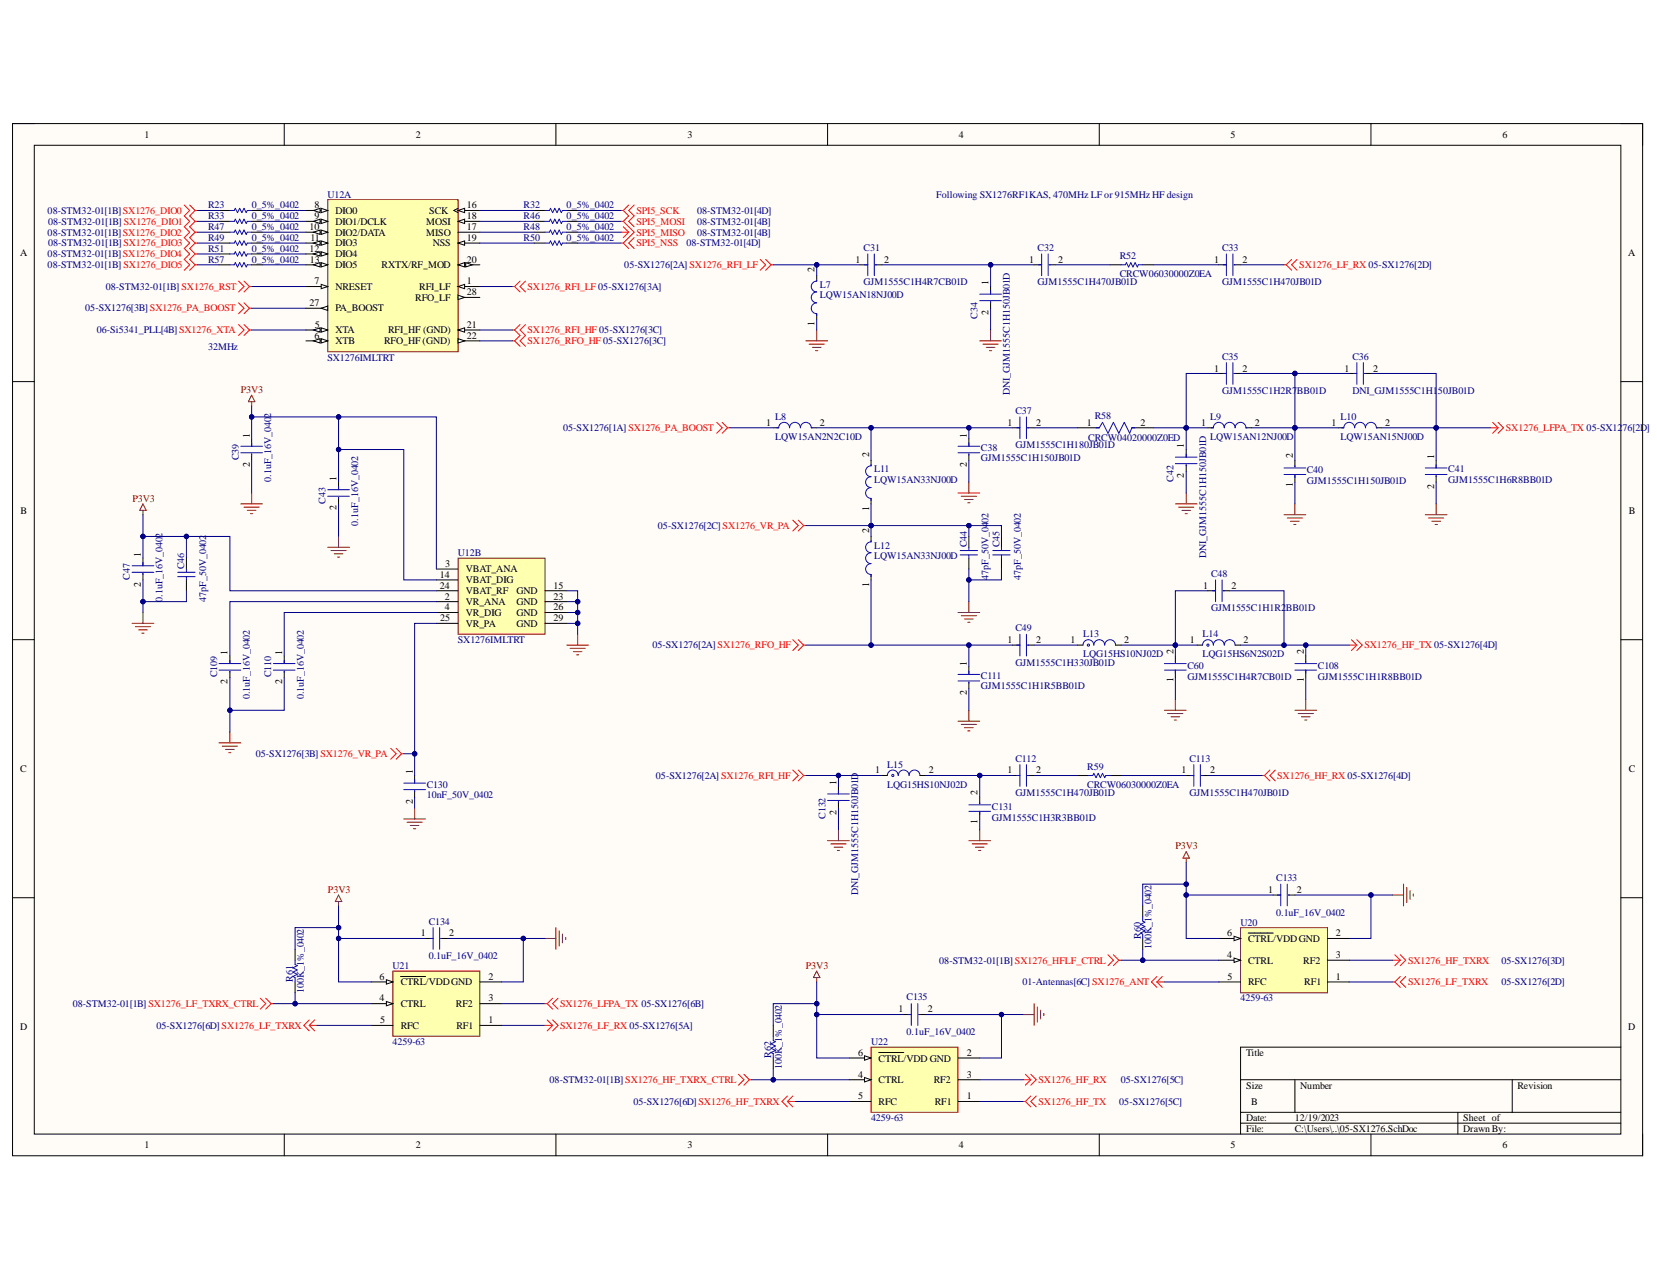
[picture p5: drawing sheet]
<svg xmlns="http://www.w3.org/2000/svg" width="279mm" height="216mm" viewBox="0 0 279 216" stroke-linecap="round" stroke-linejoin="round" font-family="sans-serif">
<defs><g id="words">
<g font-size="1.7">
<text x="24.4" y="23.2">1</text>
<text x="70.1" y="23.2">2</text>
<text x="115.9" y="23.2">3</text>
<text x="161.7" y="23.2">4</text>
<text x="207.5" y="23.2">5</text>
<text x="253.3" y="23.2">6</text>
<text x="53" y="35.1">8</text>
<text x="78.7" y="35.1">16</text>
<text x="52.2" y="38.8">10</text>
<text x="52.3" y="40.6">11</text>
<text x="53" y="36.9">9</text>
<text x="56.6" y="39.7">DIO2/DATA</text>
<text x="56.6" y="41.5">DIO3</text>
<text x="56.6" y="36">DIO0</text>
<text x="56.6" y="37.9">DIO1/DCLK</text>
<text x="71.9" y="39.7">MISO</text>
<text x="71.9" y="37.9">MOSI</text>
<text x="72.4" y="36">SCK</text>
<text x="73" y="41.5">NSS</text>
<text x="78.7" y="38.8">17</text>
<text x="78.7" y="36.9">18</text>
<text x="78.7" y="40.6">19</text>
<text x="3.4" y="43.1">A</text>
<text x="52.2" y="42.4">12</text>
<text x="52.3" y="44.3">13</text>
<text x="53" y="47.9">7</text>
<text x="56.6" y="43.4">DIO4</text>
<text x="56.6" y="45.2">DIO5</text>
<text x="64.3" y="45.2">RXTX/RF_MOD</text>
<text x="78.7" y="47.9">1</text>
<text x="78.7" y="44.3">20</text>
<text x="137.3" y="45.9" transform="rotate(-90 137.3 45.9)">2</text>
<text x="144.3" y="44.3">1</text>
<text x="149.1" y="44.3">2</text>
<text x="173.5" y="44.3">1</text>
<text x="178.4" y="44.3">2</text>
<text x="204.7" y="44.3">1</text>
<text x="209.5" y="44.3">2</text>
<text x="274.6" y="43.1">A</text>
<text x="52.2" y="51.6">27</text>
<text x="56.6" y="52.5">PA_BOOST</text>
<text x="56.6" y="48.9">NRESET</text>
<text x="70" y="50.7">RFO_LF</text>
<text x="70.7" y="48.9">RFI_LF</text>
<text x="78.7" y="49.8">28</text>
<text x="166.7" y="53.1" transform="rotate(-90 166.7 53.1)">2</text>
<text x="166.7" y="48.1" transform="rotate(-90 166.7 48.1)">1</text>
<text x="53" y="57.1">6</text>
<text x="53.1" y="55.3">5</text>
<text x="56.6" y="56.2">XTA</text>
<text x="56.6" y="58">XTB</text>
<text x="64.8" y="58">RFO_HF (GND)</text>
<text x="65.4" y="56.2">RFI_HF (GND)</text>
<text x="78.7" y="55.3">21</text>
<text x="78.7" y="57.1">22</text>
<text x="137.3" y="54.9" transform="rotate(-90 137.3 54.9)">1</text>
<text x="204.7" y="62.6">1</text>
<text x="209.5" y="62.6">2</text>
<text x="226.7" y="62.6">1</text>
<text x="231.5" y="62.6">2</text>
<text x="129.2" y="71.8">1</text>
<text x="138.2" y="71.8">2</text>
<text x="169.9" y="71.8">1</text>
<text x="174.7" y="71.8">2</text>
<text x="183.2" y="71.8">1</text>
<text x="192.3" y="71.8">2</text>
<text x="202.5" y="71.8">1</text>
<text x="211.6" y="71.8">2</text>
<text x="224.5" y="71.8">1</text>
<text x="233.5" y="71.8">2</text>
<text x="42.1" y="73.8" transform="rotate(-90 42.1 73.8)">1</text>
<text x="146.5" y="77.1" transform="rotate(-90 146.5 77.1)">2</text>
<text x="163" y="73.8" transform="rotate(-90 163 73.8)">1</text>
<text x="199.6" y="75.6" transform="rotate(-90 199.6 75.6)">1</text>
<text x="218" y="77.2" transform="rotate(-90 218 77.2)">2</text>
<text x="241.8" y="77.4" transform="rotate(-90 241.8 77.4)">1</text>
<text x="42.1" y="78.7" transform="rotate(-90 42.1 78.7)">2</text>
<text x="56.7" y="81" transform="rotate(-90 56.7 81)">1</text>
<text x="163" y="78.7" transform="rotate(-90 163 78.7)">2</text>
<text x="199.6" y="80.5" transform="rotate(-90 199.6 80.5)">2</text>
<text x="218" y="82.1" transform="rotate(-90 218 82.1)">1</text>
<text x="241.8" y="82.4" transform="rotate(-90 241.8 82.4)">2</text>
<text x="3.5" y="86.6">B</text>
<text x="56.7" y="86" transform="rotate(-90 56.7 86)">2</text>
<text x="146.5" y="89.8" transform="rotate(-90 146.5 89.8)">2</text>
<text x="146.5" y="86.1" transform="rotate(-90 146.5 86.1)">1</text>
<text x="274.6" y="86.6">B</text>
<text x="23.8" y="93.9" transform="rotate(-90 23.8 93.9)">1</text>
<text x="75.1" y="95.6">3</text>
<text x="23.8" y="98.9" transform="rotate(-90 23.8 98.9)">2</text>
<text x="74.2" y="97.4">14</text>
<text x="74.2" y="99.2">24</text>
<text x="75" y="101.1">2</text>
<text x="78.6" y="98.3">VBAT_DIG</text>
<text x="78.6" y="101.9">VR_ANA</text>
<text x="78.6" y="100.1">VBAT_RF</text>
<text x="78.6" y="96.4">VBAT_ANA</text>
<text x="87.1" y="100.1">GND</text>
<text x="87.1" y="101.9">GND</text>
<text x="93.4" y="99.2">15</text>
<text x="93.4" y="101.1">23</text>
<text x="146.5" y="98.9" transform="rotate(-90 146.5 98.9)">1</text>
<text x="202.9" y="99.2">1</text>
<text x="207.7" y="99.2">2</text>
<text x="74.2" y="104.7">25</text>
<text x="75" y="102.9">4</text>
<text x="78.6" y="105.6">VR_PA</text>
<text x="78.6" y="103.8">VR_DIG</text>
<text x="87.1" y="103.8">GND</text>
<text x="87.1" y="105.6">GND</text>
<text x="93.4" y="102.9">26</text>
<text x="93.4" y="104.7">29</text>
<text x="38.4" y="110.4" transform="rotate(-90 38.4 110.4)">1</text>
<text x="47.6" y="110.4" transform="rotate(-90 47.6 110.4)">1</text>
<text x="163" y="112.2" transform="rotate(-90 163 112.2)">1</text>
<text x="169.9" y="108.3">1</text>
<text x="174.7" y="108.3">2</text>
<text x="180.5" y="108.3">1</text>
<text x="189.6" y="108.3">2</text>
<text x="197.9" y="110.2" transform="rotate(-90 197.9 110.2)">2</text>
<text x="200.7" y="108.3">1</text>
<text x="209.7" y="108.3">2</text>
<text x="219.8" y="110.2" transform="rotate(-90 219.8 110.2)">2</text>
<text x="38.4" y="115.4" transform="rotate(-90 38.4 115.4)">2</text>
<text x="47.6" y="115.4" transform="rotate(-90 47.6 115.4)">2</text>
<text x="163" y="117.1" transform="rotate(-90 163 117.1)">2</text>
<text x="197.9" y="115" transform="rotate(-90 197.9 115)">1</text>
<text x="219.8" y="115" transform="rotate(-90 219.8 115)">1</text>
<text x="3.4" y="130.1">C</text>
<text x="69.6" y="130.5" transform="rotate(-90 69.6 130.5)">1</text>
<text x="147.6" y="130.3">1</text>
<text x="156.6" y="130.3">2</text>
<text x="169.9" y="130.3">1</text>
<text x="174.7" y="130.3">2</text>
<text x="199.2" y="130.3">1</text>
<text x="204" y="130.3">2</text>
<text x="274.6" y="130.1">C</text>
<text x="69.6" y="135.5" transform="rotate(-90 69.6 135.5)">2</text>
<text x="141" y="137.3" transform="rotate(-90 141 137.3)">2</text>
<text x="141" y="132.3" transform="rotate(-90 141 132.3)">1</text>
<text x="164.8" y="134" transform="rotate(-90 164.8 134)">2</text>
<text x="164.8" y="138.9" transform="rotate(-90 164.8 138.9)">1</text>
<text x="213.8" y="150.5">1</text>
<text x="218.7" y="150.5">2</text>
<text x="70.9" y="157.8">1</text>
<text x="75.8" y="157.8">2</text>
<text x="206.9" y="161.5">4</text>
<text x="206.9" y="157.8">6</text>
<text x="210.5" y="158.7">CTRL/VDDGND</text>
<text x="225.3" y="157.8">2</text>
<text x="225.3" y="161.5">3</text>
<text x="64" y="165.1">6</text>
<text x="67.6" y="166.1">CTRL/VDDGND</text>
<text x="82.4" y="165.1">2</text>
<text x="207" y="165.1">5</text>
<text x="210.5" y="162.4">CTRL</text>
<text x="210.5" y="166.1">RFC</text>
<text x="219.8" y="162.4">RF2</text>
<text x="219.9" y="166.1">RF1</text>
<text x="225.3" y="165.1">1</text>
<text x="3.4" y="173.6">D</text>
<text x="64" y="168.8">4</text>
<text x="64.1" y="172.5">5</text>
<text x="67.6" y="169.7">CTRL</text>
<text x="67.6" y="173.4">RFC</text>
<text x="76.9" y="169.7">RF2</text>
<text x="76.9" y="173.4">RF1</text>
<text x="82.4" y="172.5">1</text>
<text x="82.4" y="168.8">3</text>
<text x="151.5" y="170.6">1</text>
<text x="156.4" y="170.6">2</text>
<text x="274.6" y="173.6">D</text>
<text x="144.7" y="178">6</text>
<text x="148.1" y="178.9">CTRL/VDD GND</text>
<text x="163" y="178">2</text>
<text x="210.1" y="178">Title</text>
<text x="144.7" y="181.6">4</text>
<text x="144.7" y="185.2">5</text>
<text x="148.1" y="182.5">CTRL</text>
<text x="157.4" y="182.5">RF2</text>
<text x="163" y="185.2">1</text>
<text x="163" y="181.6">3</text>
<text x="210.1" y="183.5">Size</text>
<text x="219.3" y="183.5">Number</text>
<text x="255.9" y="183.5">Revision</text>
<text x="148.1" y="186.2">RFC</text>
<text x="157.6" y="186.2">RF1</text>
<text x="210.1" y="189">Date:</text>
<text x="210.1" y="190.7">File:</text>
<text x="211" y="186.2">B</text>
<text x="218.3" y="189">12/19/2023</text>
<text x="218.3" y="190.7">C:\Users\..\05-SX1276.SchDoc</text>
<text x="246.7" y="189">Sheet of</text>
<text x="246.7" y="190.7">DrawnBy:</text>
<text x="24.4" y="193.5">1</text>
<text x="70.1" y="193.5">2</text>
<text x="115.9" y="193.5">3</text>
<text x="161.7" y="193.5">4</text>
<text x="207.5" y="193.5">5</text>
<text x="253.3" y="193.5">6</text>
</g>
<g font-size="1.7" fill="#000080">
<text x="35.1" y="35.1">R23</text>
<text x="42.4" y="35.1">0_5%_0402</text>
<text x="55.2" y="33.3">U12A</text>
<text x="88.3" y="35.1">R32</text>
<text x="95.5" y="35.1">0_5%_0402</text>
<text x="157.9" y="33.3">Following SX1276RF1KAS, 470MHz LF or 915MHz HF design</text>
<text x="8" y="36">08-STM32-01[1B]SX1276_DIO0</text>
<text x="8" y="39.7">08-STM32-01[1B]SX1276_DIO2</text>
<text x="8.1" y="37.9">08-STM32-01[1B] SX1276_DIO1</text>
<text x="8.1" y="41.5">08-STM32-01[1B]SX1276_DIO3</text>
<text x="35.1" y="36.9">R33</text>
<text x="35.1" y="38.8">R47</text>
<text x="35.1" y="40.6">R49</text>
<text x="42.4" y="36.9">0_5%_0402</text>
<text x="42.4" y="38.8">0_5%_0402</text>
<text x="42.4" y="40.6">0_5%_0402</text>
<text x="88.3" y="36.9">R46</text>
<text x="88.3" y="38.8">R48</text>
<text x="88.3" y="40.6">R50</text>
<text x="95.5" y="36.9">0_5%_0402</text>
<text x="95.5" y="38.8">0_5%_0402</text>
<text x="95.5" y="40.6">0_5%_0402</text>
<text x="115.8" y="41.5">08-STM32-01[4D]</text>
<text x="117.5" y="36">08-STM32-01[4D]</text>
<text x="117.5" y="37.9">08-STM32-01[4B]</text>
<text x="117.5" y="39.7">08-STM32-01[4B]</text>
<text x="8" y="43.4">08-STM32-01[1B]SX1276_DIO4</text>
<text x="8" y="45.2">08-STM32-01[1B] SX1276_DIO5</text>
<text x="35.1" y="42.4">R51</text>
<text x="35.1" y="44.3">R57</text>
<text x="42.4" y="42.4">0_5%_0402</text>
<text x="42.4" y="44.3">0_5%_0402</text>
<text x="105.3" y="45.2">05-SX1276[2A] SX1276_RFI_LF</text>
<text x="145.6" y="42.3">C31</text>
<text x="174.9" y="42.3">C32</text>
<text x="188.8" y="43.7">R52</text>
<text x="188.8" y="46.7">CRCW06030000Z0EA</text>
<text x="206.1" y="42.3">C33</text>
<text x="14.4" y="52.5">05-SX1276[3B] SX1276_PA_BOOST</text>
<text x="17.8" y="48.9">08-STM32-01[1B] SX1276_RST</text>
<text x="138.2" y="48.5">L7</text>
<text x="138.2" y="50.3">LQW15AN18NJ00D</text>
<text x="145.6" y="48.1">GJM1555C1H4R7CB01D</text>
<text x="164.8" y="53.8" transform="rotate(-90 164.8 53.8)">C34</text>
<text x="174.9" y="48.1">GJM1555C1H470JB01D</text>
<text x="206.1" y="48.1">GJM1555C1H470JB01D</text>
<text x="16.3" y="56.2">06-Si5341_PLL[4B]SX1276_XTA</text>
<text x="35.1" y="58.9">32MHz</text>
<text x="55.2" y="60.8">SX1276IMLTRT</text>
<text x="206.1" y="60.6">C35</text>
<text x="228" y="60.6">C36</text>
<text x="130.7" y="70.8">L8</text>
<text x="170.3" y="66.6" transform="rotate(-90 170.3 66.6)">DNI_GJM1555C1H150JB01D</text>
<text x="171.2" y="69.7">C37</text>
<text x="184.6" y="70.7">R58</text>
<text x="204" y="70.8">L9</text>
<text x="206.1" y="66.4">GJM1555C1H2R7BB01D</text>
<text x="226" y="70.8">L10</text>
<text x="228" y="66.4">DNI_GJM1555C1H150JB01D</text>
<text x="40.2" y="77.6" transform="rotate(-90 40.2 77.6)">C39</text>
<text x="95" y="72.7">05-SX1276[1A] SX1276_PA_BOOST</text>
<text x="130.7" y="74.1">LQW15AN2N2C10D</text>
<text x="165.4" y="76">C38</text>
<text x="165.4" y="77.8">GJM1555C1H150JB01D</text>
<text x="171.2" y="75.6">GJM1555C1H180JB01D</text>
<text x="183.5" y="74.3">CRCW04020000Z0ED</text>
<text x="204" y="74.1">LQW15AN12NJ00D</text>
<text x="226" y="74.1">LQW15AN15NJ00D</text>
<text x="45.7" y="81.2" transform="rotate(-90 45.7 81.2)">0.1uF_16V_0402</text>
<text x="147.4" y="79.6">L11</text>
<text x="147.4" y="81.5">LQW15AN33NJ00D</text>
<text x="197.9" y="81.2" transform="rotate(-90 197.9 81.2)">C42</text>
<text x="220.4" y="79.8">C40</text>
<text x="220.4" y="81.6">GJM1555C1H150JB01D</text>
<text x="244.2" y="79.6">C41</text>
<text x="244.2" y="81.5">GJM1555C1H6R8BB01D</text>
<text x="54.9" y="84.9" transform="rotate(-90 54.9 84.9)">C43</text>
<text x="60.4" y="88.6" transform="rotate(-90 60.4 88.6)">0.1uF_16V_0402</text>
<text x="110.9" y="89.2">05-SX1276[2C] SX1276_VR_PA</text>
<text x="31" y="95.9" transform="rotate(-90 31 95.9)">C46</text>
<text x="77.2" y="93.7">U12B</text>
<text x="147.4" y="92.5">L12</text>
<text x="147.4" y="94.2">LQW15AN33NJ00D</text>
<text x="163" y="92.2" transform="rotate(-90 163 92.2)">C44</text>
<text x="168.5" y="92.2" transform="rotate(-90 168.5 92.2)">C45</text>
<text x="203.4" y="94.1" transform="rotate(-90 203.4 94.1)">DNI_GJM1555C1H150JB01D</text>
<text x="21.9" y="97.7" transform="rotate(-90 21.9 97.7)">C47</text>
<text x="27.4" y="101.4" transform="rotate(-90 27.4 101.4)">0.1uF_16V_0402</text>
<text x="34.8" y="101.4" transform="rotate(-90 34.8 101.4)">47pF_50V_0402</text>
<text x="166.7" y="97.7" transform="rotate(-90 166.7 97.7)">47pF_50V_0402</text>
<text x="172.2" y="97.7" transform="rotate(-90 172.2 97.7)">47pF_50V_0402</text>
<text x="204.2" y="97.2">C48</text>
<text x="171.2" y="106.3">C49</text>
<text x="182.6" y="107.4">L13</text>
<text x="202.8" y="107.4">L14</text>
<text x="204.2" y="103">GJM1555C1H1R2BB01D</text>
<text x="77.2" y="108.3">SX1276IMLTRT</text>
<text x="110" y="109.3">05-SX1276[2A] SX1276_RFO_HF</text>
<text x="171.2" y="112.2">GJM1555C1H330JB01D</text>
<text x="182.6" y="110.7">LQG15HS10NJ02D</text>
<text x="200.2" y="112.7">C60</text>
<text x="202.8" y="110.7">LQG15HS6N2S02D</text>
<text x="222.2" y="112.7">C108</text>
<text x="36.6" y="114.2" transform="rotate(-90 36.6 114.2)">C109</text>
<text x="42.1" y="117.9" transform="rotate(-90 42.1 117.9)">0.1uF_16V_0402</text>
<text x="45.7" y="114.2" transform="rotate(-90 45.7 114.2)">C110</text>
<text x="51.2" y="117.9" transform="rotate(-90 51.2 117.9)">0.1uF_16V_0402</text>
<text x="165.4" y="114.4">C111</text>
<text x="165.4" y="116.2">GJM1555C1H1R5BB01D</text>
<text x="200.2" y="114.6">GJM1555C1H4R7CB01D</text>
<text x="222.2" y="114.6">GJM1555C1H1R8BB01D</text>
<text x="43.1" y="127.6">05-SX1276[3B] SX1276_VR_PA</text>
<text x="110.6" y="131.2">05-SX1276[2A] SX1276_RFI_HF</text>
<text x="149.6" y="129.5">L15</text>
<text x="171.2" y="128.4">C112</text>
<text x="183.3" y="129.8">R59</text>
<text x="200.6" y="128.4">C113</text>
<text x="72" y="132.8">C130</text>
<text x="72" y="134.5">10nF_50V_0402</text>
<text x="149.6" y="132.8">LQG15HS10NJ02D</text>
<text x="167.3" y="136.6">C131</text>
<text x="171.2" y="134.2">GJM1555C1H470JB01D</text>
<text x="183.3" y="132.8">CRCW06030000Z0EA</text>
<text x="200.6" y="134.2">GJM1555C1H470JB01D</text>
<text x="139.2" y="138" transform="rotate(-90 139.2 138)">C132</text>
<text x="167.3" y="138.4">GJM1555C1H3R3BB01D</text>
<text x="215.2" y="148.5">C133</text>
<text x="72.3" y="155.8">C134</text>
<text x="144.7" y="150.9" transform="rotate(-90 144.7 150.9)">DNI_GJM1555C1H150JB01D</text>
<text x="215.2" y="154.3">0.1uF_16V_0402</text>
<text x="72.3" y="161.7">0.1uF_16V_0402</text>
<text x="192.4" y="158.2" transform="rotate(-90 192.4 158.2)">R60</text>
<text x="194.1" y="160" transform="rotate(-90 194.1 160)">100K_1%_0402</text>
<text x="209.2" y="156">U20</text>
<text x="49.4" y="165.5" transform="rotate(-90 49.4 165.5)">R61</text>
<text x="51.2" y="167.3" transform="rotate(-90 51.2 167.3)">100K_1%_0402</text>
<text x="66.2" y="163.3">U21</text>
<text x="158.4" y="162.4">08-STM32-01[1B] SX1276_HFLF_CTRL</text>
<text x="172.4" y="166.1">01-Antennas[6C] SX1276_ANT</text>
<text x="253.2" y="166.1">05-SX1276[2D]</text>
<text x="253.2" y="162.4">05-SX1276[3D]</text>
<text x="12.3" y="169.7">08-STM32-01[1B] SX1276_LF_TXRX_CTRL</text>
<text x="26.4" y="173.4">05-SX1276[6D] SX1276_LF_TXRX</text>
<text x="152.9" y="168.6">C135</text>
<text x="209.2" y="168.8">4259-63</text>
<text x="66.2" y="176.1">4259-63</text>
<text x="130" y="178.3" transform="rotate(-90 130 178.3)">R62</text>
<text x="146.9" y="176.1">U22</text>
<text x="152.9" y="174.5">0.1uF_16V_0402</text>
<text x="92.7" y="182.5">08-STM32-01[1B] SX1276_HF_TXRX_CTRL</text>
<text x="131.8" y="180.2" transform="rotate(-90 131.8 180.2)">100K_1%_0402</text>
<text x="189" y="182.5">05-SX1276[5C]</text>
<text x="106.8" y="186.2">05-SX1276[6D] SX1276_HF_TXRX</text>
<text x="146.9" y="189">4259-63</text>
<text x="188.7" y="186.2">05-SX1276[5C]</text>
</g>
<g font-size="1.7" fill="#f00">
<text x="107.3" y="36">SPI5_SCK</text>
<text x="107.3" y="37.9">SPI5_MOSI</text>
<text x="107.3" y="39.7">SPI5_MISO</text>
<text x="107.3" y="41.5">SPI5_NSS</text>
<text x="219.1" y="45.2">SX1276_LF_RX 05-SX1276[2D]</text>
<text x="89" y="48.9">SX1276_RFI_LF 05-SX1276[3A]</text>
<text x="89" y="58">SX1276_RFO_HF 05-SX1276[3C]</text>
<text x="89" y="56.2">SX1276_RFI_HF 05-SX1276[3C]</text>
<text x="253.9" y="72.7">SX1276_LFPA_TX 05-SX1276[2D]</text>
<text x="230.1" y="109.3">SX1276_HF_TX 05-SX1276[4D]</text>
<text x="215.4" y="131.2">SX1276_HF_RX 05-SX1276[4D]</text>
<text x="237.4" y="166.1">SX1276_LF_TXRX</text>
<text x="237.4" y="162.4">SX1276_HF_TXRX</text>
<text x="94.4" y="173.4">SX1276_LF_RX 05-SX1276[5A]</text>
<text x="94.4" y="169.7">SX1276_LFPA_TX 05-SX1276[6B]</text>
<text x="175.1" y="182.5">SX1276_HF_RX</text>
<text x="175.1" y="186.2">SX1276_HF_TX</text>
</g>
<g font-size="1.7" fill="#800000">
<text x="40.6" y="66.3">P3V3</text>
<text x="22.3" y="84.6">P3V3</text>
<text x="198.2" y="143.2">P3V3</text>
<text x="55.3" y="150.5">P3V3</text>
<text x="135.9" y="163.3">P3V3</text>
</g>
</g></defs>
<path d="M2.1 20.8h274.9v174h-274.9z" fill-rule="evenodd" fill="#fffcf8"/>
<path d="M2.1 20.8h274.9v174h-274.9z" fill="none" stroke="#000" stroke-width=".17"/>
<path d="M5.8 24.5h267.5v166.6h-267.5z" fill-rule="evenodd" fill="#fffcf8"/>
<g fill="none" stroke="#000" stroke-width=".17">
<path d="M2.1 20.8h3.7M5.8 24.5h267.5v166.6h-267.5zM47.9 20.8v3.7M93.7 20.8v3.7M139.5 20.8v3.7M185.4 20.8v3.7M231.2 20.8v3.7M273.3 20.8h3.7v3.7M2.1 64.3h3.7M273.3 64.3h3.7M2.1 107.8h3.7M273.3 107.8h3.7"/>
<path d="M2.1 151.3h3.7M273.3 151.3h3.7M273.3 176.5h-64.1v14.6M47.9 191.1v3.7M93.7 191.1v3.7M139.5 191.1v3.7M185.4 191.1v3.7M209.2 182h64.1M209.2 187.5h64.1M209.2 189.3h64.1M218.3 182v5.5M231.2 191.1v3.7"/>
<path d="M245.8 187.5v3.6M255 182v5.5M277 191.1v3.7"/>
</g>
<path d="M55.3 33.6h21.9v25.7h-21.9z" fill-rule="evenodd" fill="#ffffb0"/>
<path d="M55.3 33.6h21.9v25.7h-21.9z" fill="none" stroke="#800000" stroke-width=".17"/>
<path d="M77.2 48.3h3.7" fill="none" stroke="#000" stroke-width=".17"/>
<path d="M77.2 48.3l1.1-.4v.8z" fill="#f8fcff"/>
<path d="M51.6 39.1h3.7M77.2 48.3l1.1-.4v.8z" fill="none" stroke="#000" stroke-width=".17"/>
<path d="M54.2 38.8l1.1 .3-1.1 .4z" fill="#f8fcff"/>
<path d="M54.2 38.8l1.1 .3-1.1 .4z" fill="none" stroke="#000" stroke-width=".17"/>
<path d="M52.9 39.1l1.1-.3v.7z" fill="#f8fcff"/>
<path d="M52.9 39.1l1.1-.3v.7zM51.6 41h3.7" fill="none" stroke="#000" stroke-width=".17"/>
<path d="M54.2 40.6l1.1 .4-1.1 .3z" fill="#f8fcff"/>
<path d="M54.2 40.6l1.1 .4-1.1 .3z" fill="none" stroke="#000" stroke-width=".17"/>
<path d="M52.9 41l1.1-.4v.7z" fill="#f8fcff"/>
<path d="M51.6 42.8h3.7M52.9 41l1.1-.4v.7z" fill="none" stroke="#000" stroke-width=".17"/>
<path d="M54.2 42.4l1.1 .4-1.1 .4z" fill="#f8fcff"/>
<path d="M54.2 42.4l1.1 .4-1.1 .4z" fill="none" stroke="#000" stroke-width=".17"/>
<path d="M52.9 42.8l1.1-.4v.8z" fill="#f8fcff"/>
<path d="M51.6 44.6h3.7M52.9 42.8l1.1-.4v.8z" fill="none" stroke="#000" stroke-width=".17"/>
<path d="M54.2 44.3l1.1 .3-1.1 .4z" fill="#f8fcff"/>
<path d="M54.2 44.3l1.1 .3-1.1 .4z" fill="none" stroke="#000" stroke-width=".17"/>
<path d="M52.9 44.6l1.1-.3v.7z" fill="#f8fcff"/>
<path d="M77.2 35.5h3.7M52.9 44.6l1.1-.3v.7z" fill="none" stroke="#000" stroke-width=".17"/>
<path d="M77.2 35.5l1.1-.4v.7z" fill="#f8fcff"/>
<path d="M77.2 35.5l1.1-.4v.7zM77.2 35.1l-.7 .4 .7 .3M77.2 39.1h3.7M77.2 37.3h3.7" fill="none" stroke="#000" stroke-width=".17"/>
<path d="M77.2 37.3l1.1-.4v.8z" fill="#f8fcff"/>
<path d="M77.2 37.3l1.1-.4v.8zM77.2 41h3.7" fill="none" stroke="#000" stroke-width=".17"/>
<path d="M77.2 41l1.1-.4v.7z" fill="#f8fcff"/>
<path d="M77.2 41l1.1-.4v.7zM77.2 44.6h3.7" fill="none" stroke="#000" stroke-width=".17"/>
<path d="M77.2 44.6l1.1-.3v.7z" fill="#f8fcff"/>
<path d="M77.2 44.6l1.1-.3v.7z" fill="none" stroke="#000" stroke-width=".17"/>
<path d="M78.5 44.3l1.1 .3-1.1 .4z" fill="#f8fcff"/>
<path d="M77.2 55.6h3.7M78.5 44.3l1.1 .3-1.1 .4z" fill="none" stroke="#000" stroke-width=".17"/>
<path d="M77.2 55.6l1.1-.3v.7z" fill="#f8fcff"/>
<path d="M77.2 55.6l1.1-.3v.7zM77.2 57.5h3.7" fill="none" stroke="#000" stroke-width=".17"/>
<path d="M77.2 57.1l1.1 .4-1.1 .3z" fill="#f8fcff"/>
<path d="M51.6 52h3.7M77.2 57.1l1.1 .4-1.1 .3z" fill="none" stroke="#000" stroke-width=".17"/>
<path d="M54.2 52l1.1-.4v.7z" fill="#f8fcff"/>
<path d="M54.2 52l1.1-.4v.7zM77.2 50.1h3.7" fill="none" stroke="#000" stroke-width=".17"/>
<path d="M77.2 49.8l1.1 .3-1.1 .4z" fill="#f8fcff"/>
<path d="M51.6 55.6h3.7M77.2 49.8l1.1 .3-1.1 .4z" fill="none" stroke="#000" stroke-width=".17"/>
<path d="M54.2 55.3l1.1 .3-1.1 .4z" fill="#f8fcff"/>
<path d="M54.2 55.3l1.1 .3-1.1 .4z" fill="none" stroke="#000" stroke-width=".17"/>
<path d="M52.9 55.6l1.1-.3v.7z" fill="#f8fcff"/>
<path d="M51.6 57.5h3.7M52.9 55.6l1.1-.3v.7z" fill="none" stroke="#000" stroke-width=".17"/>
<path d="M54.2 57.1l1.1 .4-1.1 .3z" fill="#f8fcff"/>
<path d="M54.2 57.1l1.1 .4-1.1 .3z" fill="none" stroke="#000" stroke-width=".17"/>
<path d="M52.9 57.5l1.1-.4v.7z" fill="#f8fcff"/>
<path d="M51.6 48.3h3.7M52.9 57.5l1.1-.4v.7z" fill="none" stroke="#000" stroke-width=".17"/>
<path d="M54.2 47.9l1.1 .4-1.1 .4z" fill="#f8fcff"/>
<path d="M51.6 35.5h3.7M54.2 47.9l1.1 .4-1.1 .4z" fill="none" stroke="#000" stroke-width=".17"/>
<path d="M54.2 35.1l1.1 .4-1.1 .3z" fill="#f8fcff"/>
<path d="M54.2 35.1l1.1 .4-1.1 .3z" fill="none" stroke="#000" stroke-width=".17"/>
<path d="M52.9 35.5l1.1-.4v.7z" fill="#f8fcff"/>
<path d="M51.6 37.3h3.7M52.9 35.5l1.1-.4v.7z" fill="none" stroke="#000" stroke-width=".17"/>
<path d="M54.2 36.9l1.1 .4-1.1 .4z" fill="#f8fcff"/>
<path d="M54.2 36.9l1.1 .4-1.1 .4z" fill="none" stroke="#000" stroke-width=".17"/>
<path d="M52.9 37.3l1.1-.4v.8z" fill="#f8fcff"/>
<path d="M52.9 37.3l1.1-.4v.8z" fill="none" stroke="#000" stroke-width=".17"/>
<path d="M77.2 94.1h14.7v12.8h-14.7z" fill-rule="evenodd" fill="#ffffb0"/>
<g fill="none" stroke="#800000" stroke-width=".17">
<path d="M135.9 57.5h3.6M136.4 58h2.6M137 58.6h1.4M137.5 59.1h.4M137.7 55.6v1.9M165.2 57.5h3.7M165.7 58h2.6M166.3 58.6h1.5M166.8 59.1h.4M167 55.6v1.9M42.4 66.6l.6 1.1h-1.1zM42.4 67.7v.7"/>
<path d="M24.1 84.9l.6 1.1h-1.1zM24.1 86v.7M40.6 84.9h3.7M41.1 85.5h2.6M41.7 86h1.5M42.2 86.6h.4M42.4 83.1v1.8M55.3 92.2h3.6M55.8 92.8h2.6M56.4 93.3h1.4M56.9 93.9h.4M57.1 90.4v1.8"/>
<path d="M77.2 94.1h14.7v12.8h-14.7zM161.5 83.1h3.7M162.1 83.6h2.5M162.6 84.2h1.5M163.2 84.7h.3M163.4 81.3v1.8M198.2 84.9h3.6M198.7 85.5h2.6M199.3 86h1.4M199.8 86.6h.4M200 83.1v1.8M216.5 86.8h3.7"/>
<path d="M217.1 87.3h2.5M217.6 87.9h1.5M218.2 88.4h.3M218.3 84.9v1.9M240.3 86.8h3.7M240.9 87.3h2.5M241.4 87.9h1.5M242 88.4h.3M242.2 84.9v1.9M22.3 105.1h3.6M22.8 105.6h2.6M23.4 106.2h1.4"/>
<path d="M23.9 106.7h.4M24.1 103.2v1.9M95.6 108.7h3.6M96.1 109.3h2.6M96.7 109.8h1.4M97.2 110.4h.4M97.4 106.9v1.8M161.5 103.2h3.7M162.1 103.8h2.5M162.6 104.3h1.5M163.2 104.9h.3M163.4 101.4v1.8"/>
<path d="M163.4 119.7v1.8M196.4 119.7h3.6M198.2 117.9v1.8M218.3 119.7h3.7M220.2 117.9v1.8M36.9 125.2h3.7M37.5 125.8h2.5M38 126.3h1.5M38.6 126.9h.3M38.8 123.4v1.8M68.1 138h3.6M68.6 138.6h2.6"/>
<path d="M69.2 139.1h1.4M69.7 139.7h.4M69.9 136.2v1.8M141.4 139.9v1.8M161.5 121.5h3.7M162.1 122.1h2.5M162.6 122.6h1.5M163.2 123.2h.3M165.2 139.9v1.8M196.9 120.3h2.6M197.4 120.8h1.5M198 121.4h.4"/>
<path d="M218.9 120.3h2.6M219.4 120.8h1.5M220 121.4h.4M139.5 141.7h3.7M140.1 142.2h2.6M140.6 142.8h1.5M141.2 143.3h.4M163.4 141.7h3.6M163.9 142.2h2.6M164.5 142.8h1.4M165 143.3h.4"/>
</g>
<g fill="none" stroke="#000" stroke-width=".17">
<path d="M90.1 35.5h1.8M90.1 37.3h1.8M90.1 39.1h1.8M95.6 35.5h1.8M95.6 37.3h1.8M95.6 39.1h1.8M90.1 41h1.8M95.6 41h1.8M137.7 46.5v.9M137.7 52.9v.9M145 44.6h1.3M147.6 44.6h1.1"/>
<path d="M167 48.3v1.3M167 50.9v1.1M174.4 44.6h1.2M176.9 44.6h1.1M187.2 44.6h1.8M192.7 44.6h1.8M205.5 44.6h1.3M208.1 44.6h1.1M42.4 73.9v1.3M42.4 76.5v1.1M130.4 72.1h.9M136.8 72.1h.9"/>
<path d="M146.9 77.6v.9M163.4 73.9v1.3M163.4 76.5v1.1M170.7 72.1h1.3M173.3 72.1h1.1M181.7 72.1h3.7M190.9 72.1h3.6M200 75.8v1.2M200 78.3v1.1M203.7 72.1h.9M205.5 62.9h1.3M208.1 62.9h1.1"/>
<path d="M210.1 72.1h.9M218.3 77.6v1.1M218.3 80v1.3M225.7 72.1h.9M227.5 62.9h1.3M230.1 62.9h1.1M232.1 72.1h.9M242.2 77.6v1.3M24.1 94.1v1.3M24.1 96.6v1.1M31.4 94.1v1.8M31.4 97.7v1.9"/>
<path d="M57.1 81.3v1.2M57.1 83.8v1.1M73.6 97.7h3.6M73.6 99.6h3.6M73.6 95.9h3.6M91.9 99.6h3.7M146.9 84v.9M146.9 90.4v.9M146.9 96.8v.9M163.4 90.4v1.8M163.4 94.1v1.8M168.9 90.4v1.8"/>
<path d="M168.9 94.1v1.8M203.7 99.6h1.3M206.2 99.6h1.1M242.2 80.2v1.1M38.8 110.6v1.2M38.8 113.1v1.1M47.9 110.6v1.2M47.9 113.1v1.1M73.6 101.4h3.6M73.6 105.1h3.6M73.6 103.2h3.6M91.9 101.4h3.7"/>
<path d="M91.9 105.1h3.7M91.9 103.2h3.7M163.4 112.4v1.3M163.4 115v1.1M170.7 108.7h1.3M173.3 108.7h1.1M181.7 108.7h.9M188.1 108.7h.9M198.2 110.6v1.1M198.2 112.9v1.3M201.8 108.7h1M208.3 108.7h.9"/>
<path d="M220.2 110.6v1.1M220.2 112.9v1.3M69.9 130.7v1.3M69.9 133.3v1.1M141.4 132.5v1.3M141.4 135.1v1.1M148.7 130.7h.9M155.1 130.7h.9M165.2 134.4v1.1M165.2 136.7v1.3M170.7 130.7h1.3M173.3 130.7h1.1"/>
<path d="M181.7 130.7h1.8M187.2 130.7h1.8M200 130.7h1.3M202.6 130.7h1.1"/>
</g>
<g fill="none" stroke="#f00" stroke-width=".17">
<path d="M104.7 35.5h.4M104.7 37.3h.4M104.7 39.1h1.3M105.1 35.5l.9 .9-.9 .9M105.1 37.3l1.8 1.8-1.8 1.9M105.1 38.2l.9 .9M106 34.6l-.9 .9M106 39.1l-.9 1M106.9 34.6l-.9 .9 .9 .9-.9 .9 .9 .9M40.2 54.7l.9 .9-.9 .9M40.2 47.4l.9 .9-.9 .9M40.2 51l.9 1-.9 .9"/>
<path d="M41.1 54.7l1 .9M41.1 47.4l1 .9M41.1 51l1 1M42.1 55.6l-1 .9M42.1 55.6h.3M42.1 48.3l-1 .9M42.1 48.3h.3M42.1 52l-1 .9M42.1 52h.3M86.4 55.6h.4M86.4 48.3h.4M86.4 57.5h.4"/>
<path d="M86.8 57.5l.9 .9M86.8 55.6l.9 .9-.9 1M86.8 48.3l.9 .9M87.7 54.7l-.9 .9M87.7 47.4l-.9 .9M88.6 54.7l-.9 .9 .9 .9-.9 1 .9 .9M88.6 47.4l-.9 .9 .9 .9M104.7 41h.4M105.1 41l.9 .9M106.9 40.1l-.9 .9 .9 .9M128.2 43.7l.9 .9-.9 .9M129.1 43.7l.9 .9"/>
<path d="M130 44.6l-.9 .9M130 44.6h.4M216.5 44.6h.4M216.9 44.6l.9 .9M217.8 43.7l-.9 .9M218.7 43.7l-.9 .9 .9 .9M120.9 71.2l.9 .9-.9 .9M121.8 71.2l.9 .9M122.7 72.1l-.9 .9M122.7 72.1h.4M251.3 72.1h1.3M251.7 71.2l.9 .9"/>
<path d="M252.6 72.1l-.9 .9M252.6 71.2l.9 .9-.9 .9M133.7 87.7l.9 .9-.9 .9M134.6 87.7l.9 .9M135.5 88.6l-.9 .9M135.5 88.6h.4M133.7 107.8l.9 .9-.9 .9M134.6 107.8l.9 .9M135.5 108.7l-.9 .9M135.5 108.7h.4M227.5 108.7h1.3M227.9 107.8l.9 .9"/>
<path d="M228.8 108.7l-.9 .9M228.8 107.8l.9 .9-.9 .9M65.9 126.1l.9 .9-.9 1M66.8 126.1l.9 .9M67.7 127l-.9 1M67.7 127h.4M133.7 129.8l.9 .9-.9 .9M134.6 129.8l.9 .9M135.5 130.7l-.9 .9M135.5 130.7h.4M212.8 130.7h.4M213.2 130.7l.9 .9"/>
<path d="M214.1 129.8l-.9 .9M215 129.8l-.9 .9 .9 .9"/>
</g>
<g fill="none" stroke="#00f" stroke-width=".17">
<path d="M91.9 35.5h.7l.2-.4 .4 .7 .4-.7 .3 .7 .4-.7 .4 .7 .1-.3h.8M91.9 37.3h.7l.2-.4 .4 .8 .4-.8 .3 .8 .4-.8 .4 .8 .1-.4h.8M91.9 39.1h.7l.2-.3 .4 .7 .4-.7 .3 .7 .4-.7 .4 .7 .1-.4h.8M91.9 41h.7l.2-.4 .4 .7 .4-.7 .3 .7 .4-.7 .4 .7 .1-.3h.8M137.7 47.2v.2a.91 .91 0 0 0-.9 .9 .91 .91 0 0 0 .9 .9 .92 .92 0 0 0-.9 .9 .92 .92 0 0 0 .9 .9 .92 .92 0 0 0-.9 1 .92 .92 0 0 0 .9 .9v.3M145.8 44.6h.5M146.3 42.8v3.7M147.4 42.8v3.7M147.6 44.6h.2M165.2 49.6h3.7M165.2 50.7h3.7M167 49v.6"/>
<path d="M167 50.9v.1M175.1 44.6h.5M175.6 42.8v3.7M176.7 42.8v3.7M176.9 44.6h.2M189 44.6h.8l.1-.3 .4 .7 .4-.7 .3 .7 .4-.7 .4 .7 .2-.4h.7M206.2 44.6h.6M206.8 42.8v3.7M207.9 42.8v3.7M208.1 44.6h.2M40.6 75.2h3.7M40.6 76.3h3.7"/>
<path d="M42.4 74.7v.5M42.4 76.5v.2M130.9 72.1h.4a.92 .92 0 0 1 .9-.9 .92 .92 0 0 1 .9 .9 .91 .91 0 0 1 .9-.9 .91 .91 0 0 1 1 .9 .92 .92 0 0 1 .9-.9 .92 .92 0 0 1 .9 .9h.2M146.9 78.3v.2a.92 .92 0 0 0-.9 .9 .92 .92 0 0 0 .9 .9 .91 .91 0 0 0-.9 1 .91 .91 0 0 0 .9 .9 .92 .92 0 0 0-.9 .9 .92 .92 0 0 0 .9 .9v.4M161.5 75.2h3.7M161.5 76.3h3.7M163.4 74.7v.5M163.4 76.5v.2M171.4 72.1h.6M172 70.3v3.6M173.1 70.3v3.6M173.3 72.1h.1"/>
<path d="M184.8 72.1h.6l.5-.9 .9 1.8 .9-1.8 1 1.8 .9-1.8 .9 1.8 .4-.9h.5M198.2 77h3.6M198.2 78.1h3.6M200 76.5v.5M200 78.3v.2M204.2 72.1h.4a.92 .92 0 0 1 .9-.9 .92 .92 0 0 1 .9 .9 .91 .91 0 0 1 .9-.9 .91 .91 0 0 1 1 .9 .91 .91 0 0 1 .9-.9 .91 .91 0 0 1 .9 .9h.2M206.2 62.9h.6M206.8 61.1v3.7M207.9 61.1v3.7M208.1 62.9h.2M216.5 80h3.7M216.5 78.9h3.7"/>
<path d="M218.3 78.5v.2M218.3 80v.5M226.2 72.1h.4a.91 .91 0 0 1 .9-.9 .91 .91 0 0 1 .9 .9 .91 .91 0 0 1 .9-.9 .91 .91 0 0 1 .9 .9 .92 .92 0 0 1 1-.9 .92 .92 0 0 1 .9 .9h.2M228.2 62.9h.6M228.8 61.1v3.7M229.9 61.1v3.7M230.1 62.9h.1M240.3 80h3.7M240.3 78.9h3.7M242.2 78.3v.6M22.3 95.4h3.6M22.3 96.5h3.6"/>
<path d="M24.1 94.8v.6M24.1 96.6v.2M30 96.5h2.9M30 97.2h2.9M31.4 95.9v.6M31.4 97.2v.5M55.3 82.5h3.6M55.3 83.6h3.6M57.1 82v.5M57.1 83.8v.2M146.9 91.1v.2a.92 .92 0 0 0-.9 .9 .92 .92 0 0 0 .9 1 .92 .92 0 0 0-.9 .9 .92 .92 0 0 0 .9 .9 .91 .91 0 0 0-.9 .9 .91 .91 0 0 0 .9 .9v.4M161.9 92.8h2.9"/>
<path d="M161.9 93.5h2.9M163.4 92.2v.6M163.4 93.5v.6M167.4 92.8h2.9M167.4 93.5h2.9M168.9 92.2v.6M168.9 93.5v.6M204.4 99.6h.6M205 97.7v3.7M206.1 97.7v3.7M206.2 99.6h.2M242.2 80.2v.1"/>
<path d="M36.9 111.8h3.7M36.9 112.9h3.7M38.8 111.3v.5M38.8 113.1v.2M46.1 111.8h3.7M46.1 112.9h3.7M47.9 111.3v.5M47.9 113.1v.2M161.5 113.7h3.7M161.5 114.8h3.7M163.4 113.1v.6M163.4 115v.1"/>
<path d="M171.4 108.7h.6M172 106.9v3.7M173.1 106.9v3.7M173.3 108.7h.1M182.6 108.7a.91 .91 0 0 1 .9-.9 .91 .91 0 0 1 .9 .9 .92 .92 0 0 1 1-.9 .92 .92 0 0 1 .9 .9 .91 .91 0 0 1 .9-.9 .91 .91 0 0 1 .9 .9M196.4 111.8h3.6M196.4 112.9h3.6M198.2 111.5v.2M198.2 112.9v.6M202.8 108.7a.91 .91 0 0 1 .9-.9 .91 .91 0 0 1 .9 .9 .92 .92 0 0 1 .9-.9 .92 .92 0 0 1 .9 .9 .91 .91 0 0 1 .9-.9 .91 .91 0 0 1 1 .9M218.3 111.8h3.7M218.3 112.9h3.7"/>
<path d="M220.2 111.5v.2M220.2 112.9v.6M68.1 132h3.6M68.1 133.1h3.6M69.9 131.4v.6M69.9 133.3v.1M139.5 133.8h3.7M139.5 134.9h3.7M141.4 133.3v.5M141.4 135.1v.2M149.6 130.7a.92 .92 0 0 1 .9-.9 .92 .92 0 0 1 1 .9 .92 .92 0 0 1 .9-.9 .92 .92 0 0 1 .9 .9 .91 .91 0 0 1 .9-.9 .91 .91 0 0 1 .9 .9M163.4 136.7h3.6"/>
<path d="M163.4 135.6h3.6M165.2 135.3v.2M165.2 136.7v.6M171.4 130.7h.6M172 128.9v3.6M173.1 128.9v3.6M173.3 130.7h.1M183.5 130.7h.8l.1-.4 .4 .8 .4-.8 .3 .8 .4-.8 .4 .8 .2-.4h.7M200.7 130.7h.6M201.3 128.9v3.6M202.4 128.9v3.6M202.6 130.7h.2"/>
<circle cx="183.5" cy="108.7" r=".18"/>
<circle cx="203.7" cy="108.7" r=".18"/>
<circle cx="150.5" cy="130.7" r=".18"/>
</g>
<path d="M66.2 163.7h14.7v10.9h-14.7z" fill-rule="evenodd" fill="#ffffb0"/>
<path d="M66.2 163.7h14.7v10.9h-14.7z" fill="none" stroke="#800000" stroke-width=".17"/>
<path d="M62.6 169.2h3.6M80.9 172.8h3.7M80.9 165.5h3.7M80.9 169.2h3.7" fill="none" stroke="#000" stroke-width=".17"/>
<path d="M65.2 168.8l1 .4-1 .3z" fill="#f8fcff"/>
<path d="M62.6 165.5h3.6M62.6 172.8h3.6M65.2 168.8l1 .4-1 .3z" fill="none" stroke="#000" stroke-width=".17"/>
<path d="M65.2 165.1l1 .4-1 .4z" fill="#f8fcff"/>
<path d="M65.2 165.1l1 .4-1 .4zM67.5 164.6h4.3" fill="none" stroke="#000" stroke-width=".17"/>
<path d="M42.4 55.6h9.2M95.6 101.4h1.8" fill="none" stroke="#000080" stroke-width=".17"/>
<circle cx="97.4" cy="101.4" r=".37" fill="#000080"/>
<g fill="none" stroke="#000080" stroke-width=".17">
<path d="M95.6 103.2h1.8"/>
<circle cx="97.4" cy="101.4" r=".37"/>
</g>
<circle cx="97.4" cy="103.2" r=".37" fill="#000080"/>
<g fill="none" stroke="#000080" stroke-width=".17">
<path d="M95.6 105.1h1.8"/>
<circle cx="97.4" cy="103.2" r=".37"/>
</g>
<circle cx="97.4" cy="105.1" r=".37" fill="#000080"/>
<g fill="none" stroke="#000080" stroke-width=".17">
<path d="M80.9 35.5h9.2M80.9 37.3h9.2M80.9 39.1h9.2M97.4 35.5h7.3M97.4 37.3h7.3M97.4 39.1h7.3M42.4 48.3h9.2M80.9 41h9.2M97.4 41h7.3M42.4 77.6v5.5M24.1 90.4h7.3v3.7"/>
<circle cx="97.4" cy="105.1" r=".37"/>
</g>
<circle cx="31.4" cy="90.4" r=".37" fill="#000080"/>
<circle cx="31.4" cy="90.4" r=".37" fill="none" stroke="#000080" stroke-width=".17"/>
<circle cx="24.1" cy="90.4" r=".37" fill="#000080"/>
<g fill="none" stroke="#000080" stroke-width=".17">
<path d="M31.4 99.6v1.8h-7.3"/>
<circle cx="24.1" cy="90.4" r=".37"/>
</g>
<circle cx="24.1" cy="101.4" r=".37" fill="#000080"/>
<g fill="none" stroke="#000080" stroke-width=".17">
<path d="M31.4 90.4h7.4v9.2h34.8"/>
<circle cx="24.1" cy="101.4" r=".37"/>
</g>
<circle cx="31.4" cy="90.4" r=".37" fill="#000080"/>
<g fill="none" stroke="#000080" stroke-width=".17">
<path d="M57.1 81.3v-5.5h11v21.9h5.5M57.1 84.9v5.5"/>
<circle cx="31.4" cy="90.4" r=".37"/>
</g>
<circle cx="57.1" cy="75.8" r=".37" fill="#000080"/>
<g fill="none" stroke="#000080" stroke-width=".17">
<path d="M57.1 70.3v5.5"/>
<circle cx="57.1" cy="75.8" r=".37"/>
</g>
<circle cx="57.1" cy="75.8" r=".37" fill="#000080"/>
<circle cx="57.1" cy="75.8" r=".37" fill="none" stroke="#000080" stroke-width=".17"/>
<circle cx="57.1" cy="70.3" r=".37" fill="#000080"/>
<g fill="none" stroke="#000080" stroke-width=".17">
<path d="M47.9 114.2v5.5h-9.1M73.6 101.4h-34.8v9.2M73.6 103.2h-25.7v7.4"/>
<circle cx="57.1" cy="70.3" r=".37"/>
</g>
<circle cx="38.8" cy="119.7" r=".37" fill="#000080"/>
<g fill="none" stroke="#000080" stroke-width=".17">
<path d="M68.1 127h1.8M69.9 134.4v1.8"/>
<circle cx="38.8" cy="119.7" r=".37"/>
</g>
<circle cx="69.9" cy="127" r=".37" fill="#000080"/>
<g fill="none" stroke="#000080" stroke-width=".17">
<path d="M42.4 52h9.2M123.1 72.1h7.3M137.7 72.1h9.2v5.5"/>
<circle cx="69.9" cy="127" r=".37"/>
</g>
<circle cx="146.9" cy="72.1" r=".37" fill="#000080"/>
<g fill="none" stroke="#000080" stroke-width=".17">
<path d="M146.9 84.9v3.7h-11"/>
<circle cx="146.9" cy="72.1" r=".37"/>
</g>
<circle cx="146.9" cy="88.6" r=".36" fill="#000080"/>
<g fill="none" stroke="#000080" stroke-width=".17">
<path d="M146.9 88.6v1.8"/>
<circle cx="146.9" cy="88.6" r=".36"/>
</g>
<circle cx="146.9" cy="88.6" r=".36" fill="#000080"/>
<g fill="none" stroke="#000080" stroke-width=".17">
<path d="M163.4 88.6v1.8"/>
<circle cx="146.9" cy="88.6" r=".36"/>
</g>
<circle cx="163.4" cy="88.6" r=".37" fill="#000080"/>
<g fill="none" stroke="#000080" stroke-width=".17">
<path d="M168.9 95.9v1.8h-5.5"/>
<circle cx="163.4" cy="88.6" r=".37"/>
</g>
<circle cx="163.4" cy="97.7" r=".37" fill="#000080"/>
<g fill="none" stroke="#000080" stroke-width=".17">
<path d="M80.9 55.6h5.5M80.9 57.5h5.5M146.9 97.7v11h-11"/>
<circle cx="163.4" cy="97.7" r=".37"/>
</g>
<circle cx="146.9" cy="108.7" r=".36" fill="#000080"/>
<g fill="none" stroke="#000080" stroke-width=".17">
<path d="M146.9 72.1h16.5v1.8M163.4 116.1v3.6M174.4 108.7h7.3"/>
<circle cx="146.9" cy="108.7" r=".36"/>
</g>
<circle cx="146.9" cy="72.1" r=".37" fill="#000080"/>
<circle cx="146.9" cy="72.1" r=".37" fill="none" stroke="#000080" stroke-width=".17"/>
<circle cx="163.4" cy="72.1" r=".37" fill="#000080"/>
<g fill="none" stroke="#000080" stroke-width=".17">
<path d="M163.4 77.6v3.7M163.4 72.1h7.3"/>
<circle cx="163.4" cy="72.1" r=".37"/>
</g>
<circle cx="163.4" cy="72.1" r=".37" fill="#000080"/>
<g fill="none" stroke="#000080" stroke-width=".17">
<path d="M174.4 72.1h7.3M163.4 108.7v3.7"/>
<circle cx="163.4" cy="72.1" r=".37"/>
</g>
<circle cx="163.4" cy="108.7" r=".37" fill="#000080"/>
<g fill="none" stroke="#000080" stroke-width=".17">
<path d="M198.2 108.7v1.9M198.2 114.2v3.7"/>
<circle cx="163.4" cy="108.7" r=".37"/>
</g>
<circle cx="198.2" cy="108.7" r=".37" fill="#000080"/>
<g fill="none" stroke="#000080" stroke-width=".17">
<path d="M203.7 99.6h-5.5v9.1"/>
<circle cx="198.2" cy="108.7" r=".37"/>
</g>
<circle cx="198.2" cy="108.7" r=".37" fill="#000080"/>
<g fill="none" stroke="#000080" stroke-width=".17">
<path d="M207.3 99.6h9.2v9.1M220.2 114.2v3.7"/>
<circle cx="198.2" cy="108.7" r=".37"/>
</g>
<circle cx="216.5" cy="108.7" r=".37" fill="#000080"/>
<g fill="none" stroke="#000080" stroke-width=".17">
<path d="M200 72.1v3.7"/>
<circle cx="216.5" cy="108.7" r=".37"/>
</g>
<circle cx="200" cy="72.1" r=".37" fill="#000080"/>
<g fill="none" stroke="#000080" stroke-width=".17">
<path d="M200 79.4v3.7M205.5 62.9h-5.5v9.2"/>
<circle cx="200" cy="72.1" r=".37"/>
</g>
<circle cx="200" cy="72.1" r=".37" fill="#000080"/>
<g fill="none" stroke="#000080" stroke-width=".17">
<path d="M209.2 62.9h9.1v9.2"/>
<circle cx="200" cy="72.1" r=".37"/>
</g>
<circle cx="218.3" cy="62.9" r=".37" fill="#000080"/>
<circle cx="218.3" cy="62.9" r=".37" fill="none" stroke="#000080" stroke-width=".17"/>
<circle cx="218.3" cy="72.1" r=".37" fill="#000080"/>
<g fill="none" stroke="#000080" stroke-width=".17">
<path d="M218.3 72.1v5.5M218.3 81.3v3.6"/>
<circle cx="218.3" cy="72.1" r=".37"/>
</g>
<circle cx="218.3" cy="72.1" r=".37" fill="#000080"/>
<g fill="none" stroke="#000080" stroke-width=".17">
<path d="M218.3 62.9h9.2"/>
<circle cx="218.3" cy="72.1" r=".37"/>
</g>
<circle cx="218.3" cy="62.9" r=".37" fill="#000080"/>
<g fill="none" stroke="#000080" stroke-width=".17">
<path d="M242.2 72.1v5.5"/>
<circle cx="218.3" cy="62.9" r=".37"/>
</g>
<circle cx="242.2" cy="72.1" r=".37" fill="#000080"/>
<g fill="none" stroke="#000080" stroke-width=".17">
<path d="M231.2 62.9h11v9.2"/>
<circle cx="242.2" cy="72.1" r=".37"/>
</g>
<circle cx="242.2" cy="72.1" r=".37" fill="#000080"/>
<g fill="none" stroke="#000080" stroke-width=".17">
<path d="M242.2 81.3v3.6M220.2 108.7h7.3"/>
<circle cx="242.2" cy="72.1" r=".37"/>
</g>
<circle cx="220.2" cy="108.7" r=".37" fill="#000080"/>
<g fill="none" stroke="#000080" stroke-width=".17">
<path d="M135.9 130.7h5.5v1.8M141.4 136.2v3.7"/>
<circle cx="220.2" cy="108.7" r=".37"/>
</g>
<circle cx="141.4" cy="130.7" r=".37" fill="#000080"/>
<g fill="none" stroke="#000080" stroke-width=".17">
<path d="M141.4 130.7h7.3"/>
<circle cx="141.4" cy="130.7" r=".37"/>
</g>
<circle cx="141.4" cy="130.7" r=".37" fill="#000080"/>
<g fill="none" stroke="#000080" stroke-width=".17">
<path d="M156 130.7h9.2v3.7"/>
<circle cx="141.4" cy="130.7" r=".37"/>
</g>
<circle cx="165.2" cy="130.7" r=".37" fill="#000080"/>
<g fill="none" stroke="#000080" stroke-width=".17">
<path d="M165.2 138v1.9M165.2 130.7h5.5"/>
<circle cx="165.2" cy="130.7" r=".37"/>
</g>
<circle cx="165.2" cy="130.7" r=".37" fill="#000080"/>
<g fill="none" stroke="#000080" stroke-width=".17">
<path d="M80.9 48.3h5.5M130.4 44.6h7.3v1.9M174.4 130.7h7.3M189 130.7h11M203.7 130.7h9.1"/>
<circle cx="165.2" cy="130.7" r=".37"/>
</g>
<circle cx="137.7" cy="44.6" r=".37" fill="#000080"/>
<g fill="none" stroke="#000080" stroke-width=".17">
<path d="M137.7 53.8v1.8M137.7 44.6h7.3"/>
<circle cx="137.7" cy="44.6" r=".37"/>
</g>
<circle cx="137.7" cy="44.6" r=".37" fill="#000080"/>
<g fill="none" stroke="#000080" stroke-width=".17">
<path d="M148.7 44.6h18.3v3.7"/>
<circle cx="137.7" cy="44.6" r=".37"/>
</g>
<circle cx="167" cy="44.6" r=".37" fill="#000080"/>
<g fill="none" stroke="#000080" stroke-width=".17">
<path d="M167 52v3.6M167 44.6h7.4"/>
<circle cx="167" cy="44.6" r=".37"/>
</g>
<circle cx="167" cy="44.6" r=".37" fill="#000080"/>
<g fill="none" stroke="#000080" stroke-width=".17">
<path d="M178 44.6h9.2M194.5 44.6h11M209.2 44.6h7.3M75.4 158.2h12.8v7.3h-3.6"/>
<circle cx="167" cy="44.6" r=".37"/>
</g>
<path d="M57.1 150.8l.5 1.1h-1.1zM57.1 151.9v.8" fill="none" stroke="#800000" stroke-width=".17"/>
<path d="M71.7 158.2h1.3M74.3 158.2h1.1" fill="none" stroke="#000" stroke-width=".17"/>
<path d="M72.5 158.2h.5M73 156.3v3.7M74.1 156.3v3.7M74.3 158.2h.2" fill="none" stroke="#00f" stroke-width=".17"/>
<circle cx="88.2" cy="158.2" r=".37" fill="#000080"/>
<g fill="none" stroke="#000080" stroke-width=".17">
<path d="M57.1 158.2h14.6"/>
<circle cx="88.2" cy="158.2" r=".37"/>
</g>
<circle cx="57.1" cy="158.2" r=".37" fill="#000080"/>
<g fill="none" stroke="#000080" stroke-width=".17">
<path d="M88.2 158.2h3.7"/>
<circle cx="57.1" cy="158.2" r=".37"/>
</g>
<path d="M91.9 158.2h1.8M93.7 156.3v3.7M94.3 156.9v2.5M94.8 157.4v1.5M95.4 158v.4" fill="none" stroke="#800000" stroke-width=".17"/>
<circle cx="88.2" cy="158.2" r=".37" fill="#000080"/>
<g fill="none" stroke="#000080" stroke-width=".17">
<path d="M57.1 156.3h-7.3v3.7"/>
<circle cx="88.2" cy="158.2" r=".37"/>
</g>
<path d="M43.9 168.2l.9 1-.9 .9M44.8 168.2l.9 1M45.7 169.2l-.9 .9M45.7 169.2h.4" fill="none" stroke="#f00" stroke-width=".17"/>
<path d="M49.8 160v1.8M49.8 165.5v1.8" fill="none" stroke="#000" stroke-width=".17"/>
<path d="M49.8 161.8v.8l.3 .2-.7 .3 .7 .4-.7 .3 .7 .4-.7 .4 .4 .2v.7" fill="none" stroke="#00f" stroke-width=".17"/>
<circle cx="57.1" cy="156.3" r=".37" fill="#000080"/>
<g fill="none" stroke="#000080" stroke-width=".17">
<path d="M49.8 167.3v1.9"/>
<circle cx="57.1" cy="156.3" r=".37"/>
</g>
<circle cx="49.8" cy="169.2" r=".37" fill="#000080"/>
<g fill="none" stroke="#000080" stroke-width=".17">
<path d="M146.9 108.7h23.8M53.4 172.8h9.2M84.6 169.2h7.3M84.6 172.8h7.3"/>
<circle cx="49.8" cy="169.2" r=".37"/>
</g>
<path d="M52.1 172.8l1 .9M52.1 171.9l-.9 .9 .9 .9M52.1 172.8h1.3M53.1 171.9l-1 .9" fill="none" stroke="#f00" stroke-width=".17"/>
<circle cx="146.9" cy="108.7" r=".36" fill="#000080"/>
<circle cx="146.9" cy="108.7" r=".36" fill="none" stroke="#000080" stroke-width=".17"/>
<circle cx="163.4" cy="108.7" r=".37" fill="#000080"/>
<g fill="none" stroke="#000080" stroke-width=".17">
<path d="M146.9 88.6h22v1.8"/>
<circle cx="163.4" cy="108.7" r=".37"/>
</g>
<circle cx="146.9" cy="88.6" r=".36" fill="#000080"/>
<circle cx="146.9" cy="88.6" r=".36" fill="none" stroke="#000080" stroke-width=".17"/>
<circle cx="163.4" cy="88.6" r=".37" fill="#000080"/>
<g fill="none" stroke="#000080" stroke-width=".17">
<path d="M189 108.7h12.8"/>
<circle cx="163.4" cy="88.6" r=".37"/>
</g>
<circle cx="198.2" cy="108.7" r=".37" fill="#000080"/>
<g fill="none" stroke="#000080" stroke-width=".17">
<path d="M194.5 72.1h9.2"/>
<circle cx="198.2" cy="108.7" r=".37"/>
</g>
<circle cx="200" cy="72.1" r=".37" fill="#000080"/>
<g fill="none" stroke="#000080" stroke-width=".17">
<path d="M209.2 108.7h11v1.9"/>
<circle cx="200" cy="72.1" r=".37"/>
</g>
<circle cx="216.5" cy="108.7" r=".37" fill="#000080"/>
<circle cx="216.5" cy="108.7" r=".37" fill="none" stroke="#000080" stroke-width=".17"/>
<circle cx="220.2" cy="108.7" r=".37" fill="#000080"/>
<g fill="none" stroke="#000080" stroke-width=".17">
<path d="M211 72.1h14.7"/>
<circle cx="220.2" cy="108.7" r=".37"/>
</g>
<circle cx="218.3" cy="72.1" r=".37" fill="#000080"/>
<g fill="none" stroke="#000080" stroke-width=".17">
<path d="M233 72.1h18.3"/>
<circle cx="218.3" cy="72.1" r=".37"/>
</g>
<circle cx="242.2" cy="72.1" r=".37" fill="#000080"/>
<g fill="none" stroke="#000080" stroke-width=".17">
<path d="M163.4 95.9v5.5"/>
<circle cx="242.2" cy="72.1" r=".37"/>
</g>
<circle cx="163.4" cy="97.7" r=".37" fill="#000080"/>
<circle cx="163.4" cy="97.7" r=".37" fill="none" stroke="#000080" stroke-width=".17"/>
<path d="M146.9 176.5h14.6v11h-14.6z" fill-rule="evenodd" fill="#ffffb0"/>
<path d="M146.9 176.5h14.6v11h-14.6z" fill="none" stroke="#800000" stroke-width=".17"/>
<path d="M161.5 178.3h3.7M143.2 182h3.7M161.5 185.6h3.7M161.5 182h3.7" fill="none" stroke="#000" stroke-width=".17"/>
<path d="M145.8 181.6l1.1 .4-1.1 .4z" fill="#f8fcff"/>
<path d="M143.2 178.3h3.7M143.2 185.6h3.7M145.8 181.6l1.1 .4-1.1 .4z" fill="none" stroke="#000" stroke-width=".17"/>
<path d="M145.8 177.9l1.1 .4-1.1 .4z" fill="#f8fcff"/>
<path d="M145.8 177.9l1.1 .4-1.1 .4zM148.2 177.4h4.2M152.4 171h1.3M154.9 171h1.1" fill="none" stroke="#000" stroke-width=".17"/>
<path d="M137.7 163.7l.6 1.1h-1.1zM137.7 164.8v.7" fill="none" stroke="#800000" stroke-width=".17"/>
<path d="M153.1 171h.6M153.7 169.2v3.6M154.8 169.2v3.6M154.9 171h.2" fill="none" stroke="#00f" stroke-width=".17"/>
<path d="M156 171h12.9v7.3h-3.7" fill="none" stroke="#000080" stroke-width=".17"/>
<circle cx="168.9" cy="171" r=".36" fill="#000080"/>
<g fill="none" stroke="#000080" stroke-width=".17">
<path d="M137.7 171h14.7"/>
<circle cx="168.9" cy="171" r=".36"/>
</g>
<circle cx="137.7" cy="171" r=".37" fill="#000080"/>
<g fill="none" stroke="#000080" stroke-width=".17">
<path d="M168.9 171h3.6"/>
<circle cx="137.7" cy="171" r=".37"/>
</g>
<path d="M172.5 171h1.9M174.4 169.2v3.6M174.9 169.7v2.6M175.5 170.3v1.4M176 170.8v.4" fill="none" stroke="#800000" stroke-width=".17"/>
<circle cx="168.9" cy="171" r=".36" fill="#000080"/>
<g fill="none" stroke="#000080" stroke-width=".17">
<path d="M137.7 169.2h-7.3v3.6"/>
<circle cx="168.9" cy="171" r=".36"/>
</g>
<path d="M124.5 181.1l.9 .9-.9 .9M125.4 181.1l1 .9M126.4 182l-1 .9M126.4 182h.3" fill="none" stroke="#f00" stroke-width=".17"/>
<path d="M130.4 172.8v1.8M130.4 178.3v1.8" fill="none" stroke="#000" stroke-width=".17"/>
<path d="M130.4 174.6v.8l.4 .2-.8 .3 .8 .4-.8 .4 .8 .3-.8 .4 .4 .2v.7" fill="none" stroke="#00f" stroke-width=".17"/>
<circle cx="137.7" cy="169.2" r=".37" fill="#000080"/>
<g fill="none" stroke="#000080" stroke-width=".17">
<path d="M130.4 180.1v1.9"/>
<circle cx="137.7" cy="169.2" r=".37"/>
</g>
<circle cx="130.4" cy="182" r=".37" fill="#000080"/>
<g fill="none" stroke="#000080" stroke-width=".17">
<path d="M42.4 70.3h31.2v25.6M134.1 185.6h9.1M165.2 185.6h7.3M165.2 182h7.3"/>
<circle cx="130.4" cy="182" r=".37"/>
</g>
<path d="M132.8 185.6h1.3M132.8 185.6l.9 1M132.8 184.7l-.9 .9 .9 1M133.7 184.7l-.9 .9M172.5 185.6h.4M172.5 182h1.3M172.9 185.6l.9 1M172.9 181.1l.9 .9M173.8 184.7l-.9 .9M173.8 182l-.9 .9M173.8 181.1l.9 .9-.9 .9M174.7 184.7l-.9 .9 .9 1" fill="none" stroke="#f00" stroke-width=".17"/>
<circle cx="57.1" cy="70.3" r=".37" fill="#000080"/>
<circle cx="57.1" cy="70.3" r=".37" fill="none" stroke="#000080" stroke-width=".17"/>
<circle cx="42.4" cy="70.3" r=".37" fill="#000080"/>
<g fill="none" stroke="#000080" stroke-width=".17">
<path d="M73.6 105.1h-3.7v25.6"/>
<circle cx="42.4" cy="70.3" r=".37"/>
</g>
<circle cx="69.9" cy="127" r=".37" fill="#000080"/>
<g fill="none" stroke="#000080" stroke-width=".17">
<path d="M95.6 99.6h1.8v7.3"/>
<circle cx="69.9" cy="127" r=".37"/>
</g>
<circle cx="97.4" cy="101.4" r=".37" fill="#000080"/>
<circle cx="97.4" cy="101.4" r=".37" fill="none" stroke="#000080" stroke-width=".17"/>
<circle cx="97.4" cy="103.2" r=".37" fill="#000080"/>
<circle cx="97.4" cy="103.2" r=".37" fill="none" stroke="#000080" stroke-width=".17"/>
<circle cx="97.4" cy="105.1" r=".37" fill="#000080"/>
<g fill="none" stroke="#000080" stroke-width=".17">
<path d="M24.1 97.7v5.5"/>
<circle cx="97.4" cy="105.1" r=".37"/>
</g>
<circle cx="24.1" cy="101.4" r=".37" fill="#000080"/>
<g fill="none" stroke="#000080" stroke-width=".17">
<path d="M24.1 86.7v7.4"/>
<circle cx="24.1" cy="101.4" r=".37"/>
</g>
<circle cx="24.1" cy="90.4" r=".37" fill="#000080"/>
<g fill="none" stroke="#000080" stroke-width=".17">
<path d="M38.8 114.2v9.2"/>
<circle cx="24.1" cy="90.4" r=".37"/>
</g>
<circle cx="38.8" cy="119.7" r=".37" fill="#000080"/>
<g fill="none" stroke="#000080" stroke-width=".17">
<path d="M42.4 68.4v5.5"/>
<circle cx="38.8" cy="119.7" r=".37"/>
</g>
<circle cx="42.4" cy="70.3" r=".37" fill="#000080"/>
<g fill="none" stroke="#000080" stroke-width=".17">
<path d="M46.1 169.2h16.5"/>
<circle cx="42.4" cy="70.3" r=".37"/>
</g>
<circle cx="49.8" cy="169.2" r=".37" fill="#000080"/>
<g fill="none" stroke="#000080" stroke-width=".17">
<path d="M57.1 152.7v12.8h5.5"/>
<circle cx="49.8" cy="169.2" r=".37"/>
</g>
<circle cx="57.1" cy="158.2" r=".37" fill="#000080"/>
<circle cx="57.1" cy="158.2" r=".37" fill="none" stroke="#000080" stroke-width=".17"/>
<circle cx="57.1" cy="156.3" r=".37" fill="#000080"/>
<g fill="none" stroke="#000080" stroke-width=".17">
<path d="M126.7 182h16.5"/>
<circle cx="57.1" cy="156.3" r=".37"/>
</g>
<circle cx="130.4" cy="182" r=".37" fill="#000080"/>
<g fill="none" stroke="#000080" stroke-width=".17">
<path d="M137.7 165.5v12.8h5.5"/>
<circle cx="130.4" cy="182" r=".37"/>
</g>
<circle cx="137.7" cy="171" r=".37" fill="#000080"/>
<circle cx="137.7" cy="171" r=".37" fill="none" stroke="#000080" stroke-width=".17"/>
<circle cx="137.7" cy="169.2" r=".37" fill="#000080"/>
<circle cx="137.7" cy="169.2" r=".37" fill="none" stroke="#000080" stroke-width=".17"/>
<path d="M209.2 156.3h14.6v11h-14.6z" fill-rule="evenodd" fill="#ffffb0"/>
<path d="M209.2 156.3h14.6v11h-14.6z" fill="none" stroke="#800000" stroke-width=".17"/>
<path d="M223.8 158.2h3.7M205.5 161.8h3.7M223.8 165.5h3.7M223.8 161.8h3.7" fill="none" stroke="#000" stroke-width=".17"/>
<path d="M208.1 161.5l1.1 .3-1.1 .4z" fill="#f8fcff"/>
<path d="M205.5 158.2h3.7M205.5 165.5h3.7M208.1 161.5l1.1 .3-1.1 .4z" fill="none" stroke="#000" stroke-width=".17"/>
<path d="M208.1 157.8l1.1 .4-1.1 .3z" fill="#f8fcff"/>
<path d="M208.1 157.8l1.1 .4-1.1 .3zM210.5 157.3h4.2M214.7 150.9h1.3M217.2 150.9h1.1" fill="none" stroke="#000" stroke-width=".17"/>
<path d="M200 143.5l.6 1.1h-1.1zM200 144.6v.8" fill="none" stroke="#800000" stroke-width=".17"/>
<path d="M215.4 150.9h.6M216 149v3.7M217.1 149v3.7M217.2 150.9h.2" fill="none" stroke="#00f" stroke-width=".17"/>
<path d="M218.3 150.9h12.9v7.3h-3.7" fill="none" stroke="#000080" stroke-width=".17"/>
<circle cx="231.2" cy="150.8" r=".37" fill="#000080"/>
<g fill="none" stroke="#000080" stroke-width=".17">
<path d="M200 150.9h14.7"/>
<circle cx="231.2" cy="150.8" r=".37"/>
</g>
<circle cx="200" cy="150.8" r=".37" fill="#000080"/>
<g fill="none" stroke="#000080" stroke-width=".17">
<path d="M231.2 150.9h3.6"/>
<circle cx="200" cy="150.8" r=".37"/>
</g>
<path d="M234.8 150.9h1.9M236.7 149v3.7M237.2 149.6v2.5M237.8 150.1v1.5M238.3 150.7v.3" fill="none" stroke="#800000" stroke-width=".17"/>
<circle cx="231.2" cy="150.8" r=".37" fill="#000080"/>
<g fill="none" stroke="#000080" stroke-width=".17">
<path d="M200 149h-7.3v3.7"/>
<circle cx="231.2" cy="150.8" r=".37"/>
</g>
<path d="M186.8 160.9l.9 .9-.9 1M187.7 160.9l1 .9M188.7 161.8l-1 1M188.7 161.8h.3" fill="none" stroke="#f00" stroke-width=".17"/>
<path d="M192.7 152.7v1.8M192.7 158.2v1.8" fill="none" stroke="#000" stroke-width=".17"/>
<path d="M192.7 154.5v.7l.4 .2-.8 .4 .8 .4-.8 .3 .8 .4-.8 .4 .4 .1v.8" fill="none" stroke="#00f" stroke-width=".17"/>
<circle cx="200" cy="149" r=".37" fill="#000080"/>
<g fill="none" stroke="#000080" stroke-width=".17">
<path d="M192.7 160v1.8"/>
<circle cx="200" cy="149" r=".37"/>
</g>
<circle cx="192.7" cy="161.8" r=".37" fill="#000080"/>
<g fill="none" stroke="#000080" stroke-width=".17">
<path d="M189 161.8h16.5M196.4 165.5h9.1M227.5 165.5h7.3M227.5 161.8h7.3"/>
<circle cx="192.7" cy="161.8" r=".37"/>
</g>
<path d="M195.1 165.5h1.3M195.1 165.5l.9 .9M195.1 164.6l-.9 .9 .9 .9M196 164.6l-.9 .9M234.8 165.5h.4M234.8 161.8h1.3M235.2 165.5l.9 .9M235.2 160.9l.9 .9M236.1 164.6l-.9 .9M236.1 161.8l-.9 1M236.1 160.9l.9 .9-.9 1M237 164.6l-.9 .9 .9 .9" fill="none" stroke="#f00" stroke-width=".17"/>
<circle cx="192.7" cy="161.8" r=".37" fill="#000080"/>
<g fill="none" stroke="#000080" stroke-width=".17">
<path d="M200 145.4v12.8h5.5"/>
<circle cx="192.7" cy="161.8" r=".37"/>
</g>
<circle cx="200" cy="150.8" r=".37" fill="#000080"/>
<circle cx="200" cy="150.8" r=".37" fill="none" stroke="#000080" stroke-width=".17"/>
<circle cx="200" cy="149" r=".37" fill="#000080"/>
<g fill="none" stroke="#000080" stroke-width=".17">
<path d="M33.3 39.1h3.6M33.3 37.3h3.6M33.3 35.5h3.6M44.3 39.1h7.3M44.3 37.3h7.3M44.3 35.5h7.3M33.3 44.6h3.6M33.3 42.8h3.6M33.3 41h3.6M44.3 44.6h7.3M44.3 42.8h7.3M44.3 41h7.3"/>
<circle cx="200" cy="149" r=".37"/>
</g>
<path d="M36.9 35.5h1.9M36.9 37.3h1.9M36.9 39.1h1.9M42.4 35.5h1.9M42.4 37.3h1.9M42.4 39.1h1.9M36.9 41h1.9M36.9 42.8h1.9M36.9 44.6h1.9M42.4 41h1.9M42.4 42.8h1.9M42.4 44.6h1.9" fill="none" stroke="#000" stroke-width=".17"/>
<path d="M38.8 35.5h.7l.2-.4 .3 .7 .4-.7 .4 .7 .3-.7 .4 .7 .2-.3h.7M38.8 37.3h.7l.2-.4 .3 .8 .4-.8 .4 .8 .3-.8 .4 .8 .2-.4h.7M38.8 39.1h.7l.2-.3 .3 .7 .4-.7 .4 .7 .3-.7 .4 .7 .2-.4h.7M38.8 41h.7l.2-.4 .3 .7 .4-.7 .4 .7 .3-.7 .4 .7 .2-.3h.7M38.8 42.8h.7l.2-.4 .3 .8 .4-.8 .4 .8 .3-.8 .4 .8 .2-.4h.7M38.8 44.6h.7l.2-.3 .3 .7 .4-.7 .4 .7 .3-.7 .4 .7 .2-.4h.7" fill="none" stroke="#00f" stroke-width=".17"/>
<g fill="none" stroke="#f00" stroke-width=".17">
<path d="M31.1 34.6l.9 .9-.9 .9 .9 .9-.9 .9 .9 .9-.9 1 .9 .9-.9 .9 .9 .9-.9 .9 .9 .9-.9 .9M32 34.6l.9 .9M32.9 35.5l-.9 .9 .9 .9M32.9 35.5h.4M32.9 37.3l-.9 .9 .9 .9M32.9 37.3h.4M32.9 39.1l-.9 1 .9 .9M32.9 39.1h.4M32.9 41l-.9 .9 .9 .9M32.9 41h.4M32.9 42.8l-.9 .9 .9 .9M32.9 42.8h.4"/>
<path d="M32.9 44.6l-.9 .9M32.9 44.6h.4M91.9 172.8h1.3M91.9 169.2h.4M92.3 171.9l.9 .9M92.3 169.2l.9 .9M93.2 168.2l-.9 1M93.2 172.8l-.9 .9M93.2 171.9l.9 .9-.9 .9M94.1 168.2l-.9 1 .9 .9"/>
</g>
<use href="#words"/>
</svg>
